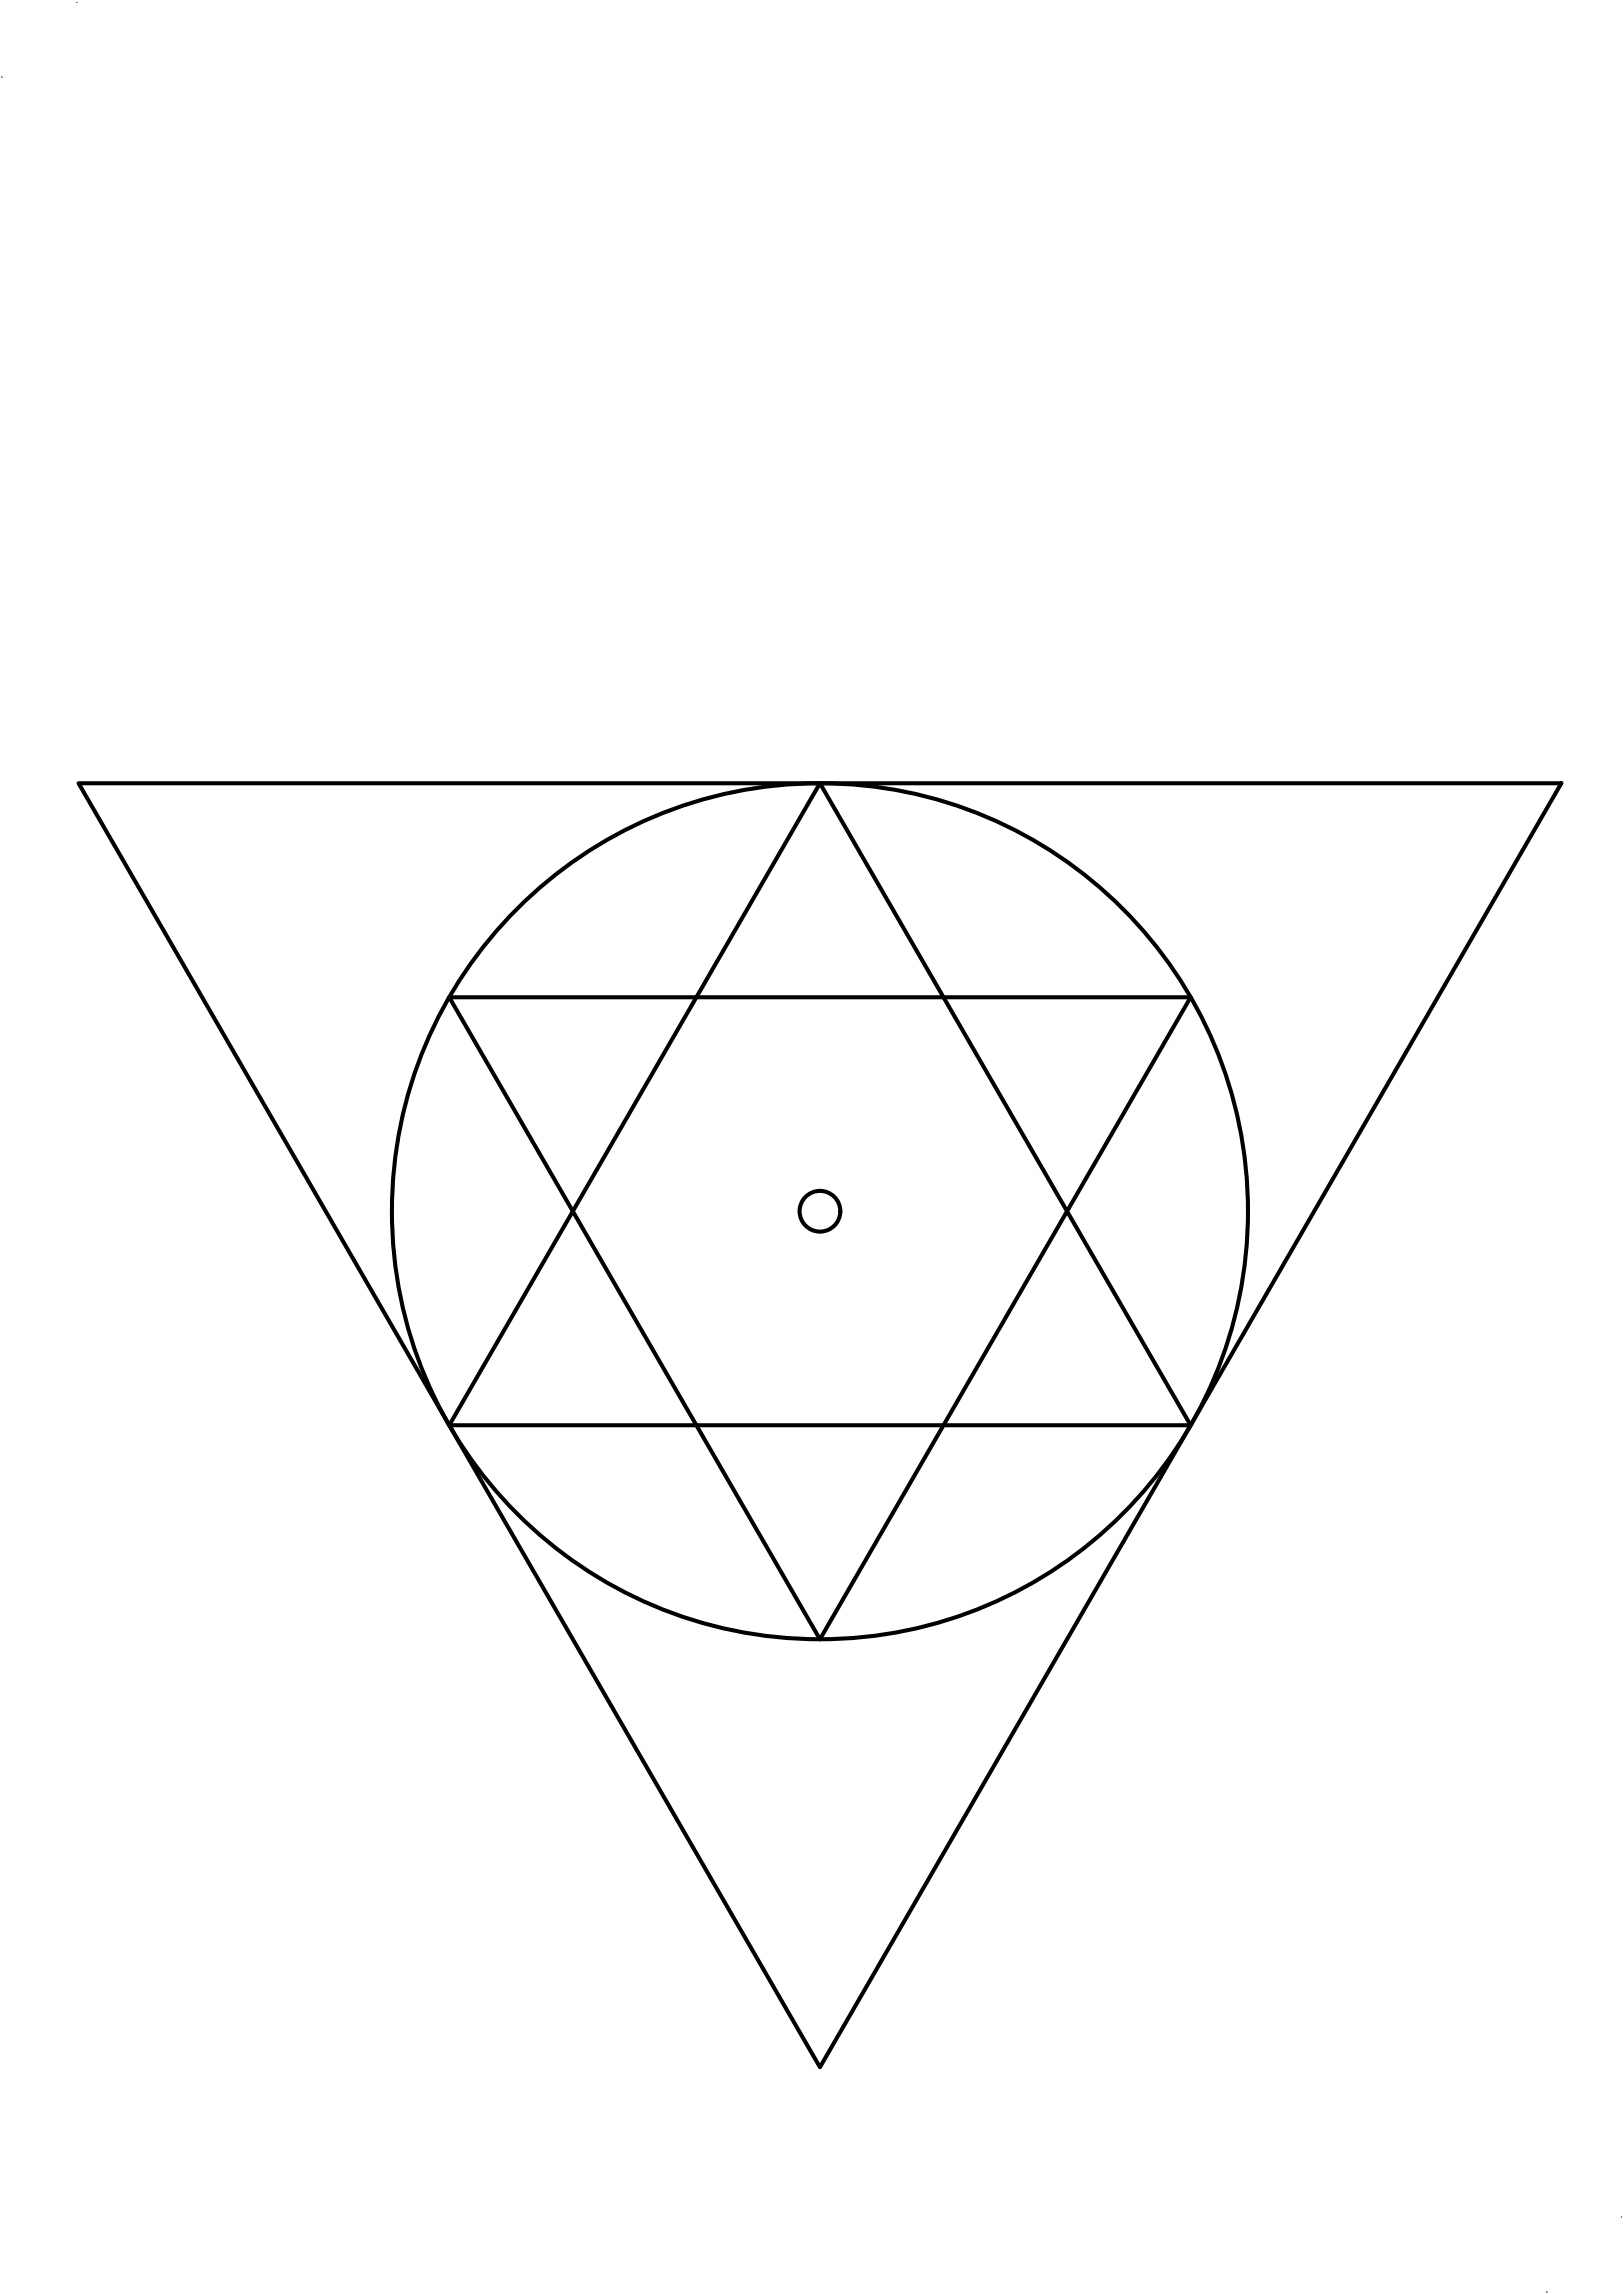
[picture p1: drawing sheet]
<svg xmlns="http://www.w3.org/2000/svg" width="841mm" height="1189mm" viewBox="0 0 841 1189" stroke-linecap="round" stroke-linejoin="round" font-family="sans-serif">
<!-- layer: 0 -->
<g fill="none" stroke="#000" stroke-width="2.1">
<path d="M41 406h768l-384 665zM425 406l192 333h-384zM233 517h384l-192 333z"/>
<circle cx="425" cy="628" r="222"/>
<circle cx="425" cy="628" r="11"/>
</g>
<path d="M40 1h.1M1 40h.1M840 1149h.1M801 1188h.1" fill="none" stroke="#000" stroke-width=".52"/>
</svg>
